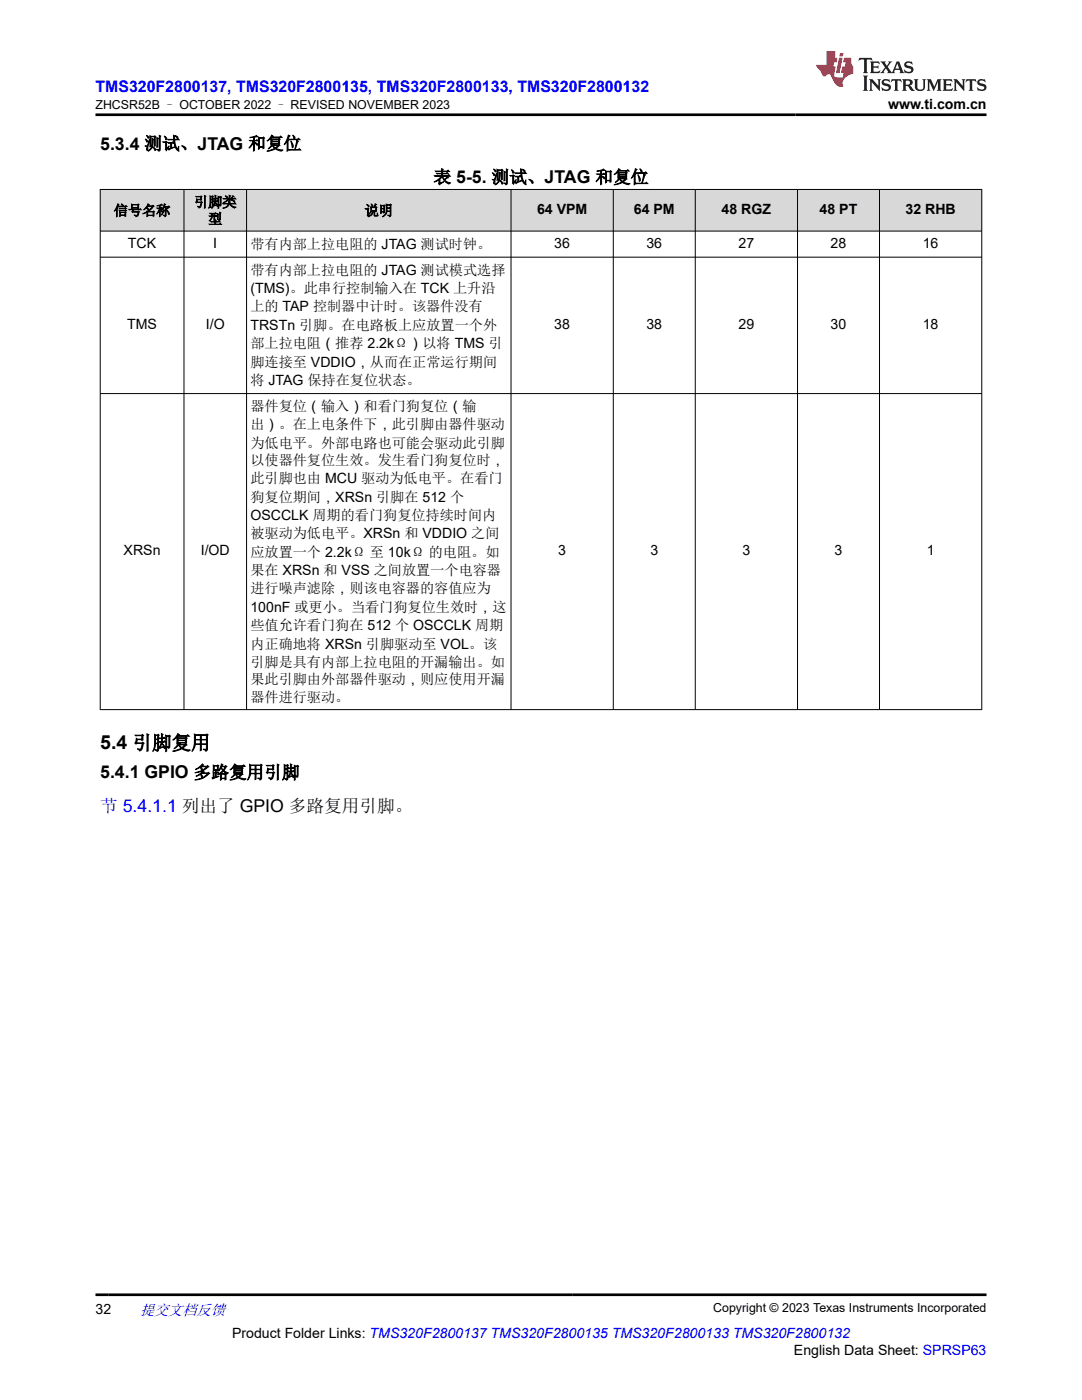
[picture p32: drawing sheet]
<svg xmlns="http://www.w3.org/2000/svg" width="216mm" height="279mm" viewBox="0 0 216 279" stroke-linecap="round" stroke-linejoin="round" font-family="sans-serif">
<defs><g id="words">
<text font-size="3.9" x="20" y="149.6">5.4 引脚复用</text>
<g font-size="3.5">
<text x="20" y="29.8">5.3.4 测试、JTAG 和复位</text>
<text x="86.5" y="36.5">表 5-5. 测试、JTAG 和复位</text>
<text x="20" y="155.3">5.4.1 GPIO 多路复用引脚</text>
</g>
<text font-size="3.5" fill="#00f" x="20" y="162">节 5.4.1.1 列出了 GPIO 多路复用引脚。</text>
<text font-size="3.2" fill="#00f" x="19.1" y="18.3">TMS320F2800137, TMS320F2800135, TMS320F2800133, TMS320F2800132</text>
<text font-size="3" fill="#00f" x="27.9" y="262.4">提交文档反馈</text>
<g font-size="2.8">
<text x="177.2" y="21.7">www.ti.com.cn</text>
<text x="38.7" y="41.3">引脚类</text>
<text x="22.7" y="43">信号名称</text>
<text x="41.5" y="44.7">型</text>
<text x="72.8" y="43">说明</text>
<text x="107.2" y="42.7">64 VPM</text>
<text x="126.5" y="42.7">64 PM</text>
<text x="144" y="42.7">48 RGZ</text>
<text x="163.6" y="42.7">48 PT</text>
<text x="180.7" y="42.7">32 RHB</text>
<text x="25.5" y="49.5">TCK</text>
<text x="42.6" y="49.5">I</text>
<text x="50" y="49.6">带有内部上拉电阻的 JTAG 测试时钟。</text>
<text x="110.6" y="49.5">36</text>
<text x="129" y="49.5">36</text>
<text x="147.4" y="49.5">27</text>
<text x="165.7" y="49.5">28</text>
<text x="184.1" y="49.5">16</text>
<text x="50" y="54.8">带有内部上拉电阻的 JTAG 测试模式选择</text>
<text x="50" y="58.5">(TMS)。此串行控制输入在 TCK 上升沿</text>
<text x="25.4" y="65.7">TMS</text>
<text x="41.1" y="65.7">I/O</text>
<text x="50" y="62.1">上的 TAP 控制器中计时。该器件没有</text>
<text x="50" y="65.8">TRSTn 引脚。在电路板上应放置一个外</text>
<text x="110.6" y="65.7">38</text>
<text x="129" y="65.7">38</text>
<text x="147.4" y="65.7">29</text>
<text x="165.7" y="65.7">30</text>
<text x="184.1" y="65.7">18</text>
<text x="50" y="69.5">部上拉电阻（推荐 2.2kΩ）以将 TMS 引</text>
<text x="50" y="73.1">脚连接至 VDDIO，从而在正常运行期间</text>
<text x="50" y="76.8">将 JTAG 保持在复位状态。</text>
<text x="50" y="82">器件复位（输入）和看门狗复位（输</text>
<text x="50" y="85.7">出）。在上电条件下，此引脚由器件驱动</text>
<text x="50" y="89.4">为低电平。外部电路也可能会驱动此引脚</text>
<text x="50" y="92.7">以使器件复位生效。发生看门狗复位时，</text>
<text x="50" y="96.4">此引脚也由 MCU 驱动为低电平。在看门</text>
<text x="50" y="100.1">狗复位期间，XRSn 引脚在 512 个</text>
<text x="50" y="103.8">OSCCLK 周期的看门狗复位持续时间内</text>
<text x="50" y="107.4">被驱动为低电平。XRSn 和 VDDIO 之间</text>
<text x="24.7" y="110.8">XRSn</text>
<text x="40.1" y="110.8">I/OD</text>
<text x="50" y="111.1">应放置一个 2.2kΩ 至 10kΩ 的电阻。如</text>
<text x="111.4" y="110.8">3</text>
<text x="129.8" y="110.8">3</text>
<text x="148.2" y="110.8">3</text>
<text x="166.5" y="110.8">3</text>
<text x="184.9" y="110.8">1</text>
<text x="50" y="114.8">果在 XRSn 和 VSS 之间放置一个电容器</text>
<text x="50" y="118.4">进行噪声滤除，则该电容器的容值应为</text>
<text x="50" y="122.1">100nF 或更小。当看门狗复位生效时，这</text>
<text x="50" y="125.8">些值允许看门狗在 512 个 OSCCLK 周期</text>
<text x="50" y="129.4">内正确地将 XRSn 引脚驱动至 VOL。该</text>
<text x="50" y="133.1">引脚是具有内部上拉电阻的开漏输出。如</text>
<text x="50" y="136.5">果此引脚由外部器件驱动，则应使用开漏</text>
<text x="50" y="140.2">器件进行驱动。</text>
<text x="19.1" y="262.1">32</text>
<text x="46.3" y="266.9">Product Folder Links: TMS320F2800137 TMS320F2800135 TMS320F2800133 TMS320F2800132</text>
<text x="158.4" y="270.3">English Data Sheet: SPRSP63</text>
</g>
<g font-size="2.5">
<text x="19" y="21.8">ZHCSR52B – OCTOBER 2022 – REVISED NOVEMBER 2023</text>
<text x="142.3" y="261.8">Copyright © 2023 Texas Instruments Incorporated</text>
</g>
</g></defs>
<g fill="#d8d8d8">
<path d="M20 37.8h175.9v8.3h-175.9z" fill-rule="evenodd"/>
<path d="M20.1 37.9h16.5v8.2h-16.5z" fill-rule="evenodd"/>
<path d="M36.8 37.9h12.3v8.2h-12.3z" fill-rule="evenodd"/>
<path d="M49.3 37.9h52.6v8.2h-52.6z" fill-rule="evenodd"/>
<path d="M102 37.9h20.3v8.2h-20.3z" fill-rule="evenodd"/>
<path d="M122.4 37.9h16.3v8.2h-16.3z" fill-rule="evenodd"/>
<path d="M138.8 37.9h20.3v8.2h-20.3z" fill-rule="evenodd"/>
<path d="M159.2 37.9h16.2v8.2h-16.2z" fill-rule="evenodd"/>
<path d="M175.6 37.9h20.2v8.2h-20.2z" fill-rule="evenodd"/>
</g>
<g fill="none" stroke="#000" stroke-width=".2">
<path d="M19.9 37.8h176.1M20 37.7v104M36.7 37.7v104M49.2 37.7v104M102 37.7v104M122.4 37.7v104M138.7 37.7v104M159.1 37.7v104M175.5 37.7v104M195.9 37.7v104M19.9 46.1h176.1M19.9 51.3h176.1"/>
<path d="M19.9 78.5h176.1M19.9 141.6h176.1"/>
</g>
<path d="M171.5 11.6l-.2 .5 .5-.2h.6v.1v2.2l-.2 .4h1l-.2-.4v-2.2v-.1h.5l.6 .2-.2-.5zM173.6 12.3l.2 .4v1.5l-.2 .4h1.9l.1-.6a1.08 1.08 0 0 1-1.3 .2v-.7h.6l.4 .2v-.7l-.4 .2h-.6v-.5l.2-.2a1 1 0 0 1 1 .3l-.1-.5zM175.7 12.3l.9 1.1-1 1.2h.9l-.2-.2 .5-.8 .4 .8-.2 .2h1.6l-.2-.2 .2-.5h.9l.1 .5-.1 .2h.9l-.2-.3-.8-2h-.5l-.9 2.2-.9-1.1 .9-1.1h-.8l.2 .2-.4 .6-.4-.6 .2-.2zM179 12.7l.4 1h-.7zM180.7 12.4a.65 .65 0 0 0-.2 .7 .65 .65 0 0 0 .6 .5l.6 .1 .1 .3a.79 .79 0 0 1-.7 .4 .79 .79 0 0 1-.7-.5l.1 .7 .2-.1a.93 .93 0 0 0 1.1 .1 .93 .93 0 0 0 .4-1 1.46 1.46 0 0 0-1.2-.6l-.1-.3a1.09 1.09 0 0 1 1.2 .2l-.2-.6-.1 .1-.5-.2zM172.2 15.1l.2 .4v2.2l-.2 .4h1l-.2-.4v-2.2l.2-.4zM173.4 15.8l.2 .4v1.5l-.2 .4h.8l-.3-.4 .1-1.3 1.6 1.8v-2l.2-.4h-.7l.1 .2 .1 1.1-1.2-1.3zM176.2 15.9a.65 .65 0 0 0-.2 .8 .65 .65 0 0 0 .6 .4l.6 .2 .1 .2a.79 .79 0 0 1-.7 .4 .79 .79 0 0 1-.7-.5l.1 .7 .2-.1a.93 .93 0 0 0 1.1 .1 .93 .93 0 0 0 .4-.9 1.46 1.46 0 0 0-1.2-.6l-.1-.4a1.09 1.09 0 0 1 1.2 .2l-.1-.6-.2 .1-.5-.1zM177.9 15.8l-.1 .6a.63 .63 0 0 1 .8-.3v1.6l-.3 .4h1l-.2-.4v-1.6a.66 .66 0 0 1 .8 .3l-.1-.6zM180 15.8l.2 .4v1.5l-.2 .4h1l-.2-.2-.1-.7h.5l.1 .2a.79 .79 0 0 0 1.2 .6l-1-.9a.61 .61 0 0 0 .6-.6 .61 .61 0 0 0-.5-.7zM180.8 16.1h.1a.47 .47 0 0 1 .5 .1 .47 .47 0 0 1 .1 .5l-.1 .1-.7 .1zM182.3 15.8l.2 .2a2.27 2.27 0 0 0 .4 2 1.04 1.04 0 0 0 1.7-.7v-1.3l.2-.2h-.8l.2 .4v1.1a.6 .6 0 0 1-.6 .6 .6 .6 0 0 1-.6-.6v-1.1l.3-.4zM184.9 15.8l.2 .4v1.5l-.2 .4h.8l-.3-.4v-1.4l.9 1.9 .9-1.9v1.4l-.3 .4h1l-.2-.4v-1.5l.2-.4h-.8l-.7 1.5-.6-1.5zM188.1 15.8l.2 .4v1.5l-.2 .4h1.9l.1-.6a1.09 1.09 0 0 1-1.3 .2v-.7h.6l.4 .2v-.6l-.4 .2h-.6v-.6l.2-.1a1.01 1.01 0 0 1 1 .3l-.1-.6zM190.2 15.8l.3 .4v1.5l-.3 .4h.8l-.2-.4v-1.3l1.6 1.8v-2l.2-.4h-.7l.2 .2v1.1l-1.2-1.3zM192.8 15.8l-.1 .6a.63 .63 0 0 1 .8-.3v1.6l-.3 .4h1l-.2-.4v-1.6a.66 .66 0 0 1 .8 .3l-.1-.6zM195.2 15.9a.65 .65 0 0 0-.2 .8 .65 .65 0 0 0 .6 .4l.6 .2 .2 .2a.79 .79 0 0 1-.7 .4 .79 .79 0 0 1-.7-.5l.1 .7 .2-.1a.93 .93 0 0 0 1 .1 .93 .93 0 0 0 .5-.9 1.46 1.46 0 0 0-1.3-.6v-.4a1.09 1.09 0 0 1 1.2 .2l-.2-.6-.2 .1-.5-.1z" fill="#231f20"/>
<path d="M164.9 10.2v2.8h-2l.1 .3 .8 1a.95 .95 0 0 0 1 .9 .59 .59 0 0 1 .5-.4 .59 .59 0 0 1 .5 .4l.4 .7a1.59 1.59 0 0 0 2.1 1.4 1.61 1.61 0 0 1 1-2.3l1-.3-.1-1.5a1.59 1.59 0 0 1-.3-1.7h-1.5l-.2 .9h.6l-.2 .9h-.5l-.2 1v.2l.4 .1-.1 .9h-.7a.73 .73 0 0 1-1-.7l.3-1.5h-.5l.1-.9h.5l.2-.9h-.5v-1.3zM167.4 11.5l-.6 3.1h.7l.6-3.1zM167.6 10.6l-.1 .6h.7l.1-.6z" fill="#ed1c24"/>
<path d="M19.1 22.9h177.8M19.1 258.4h177.8" fill="none" stroke="#000" stroke-width=".53"/>
<use href="#words"/>
</svg>
